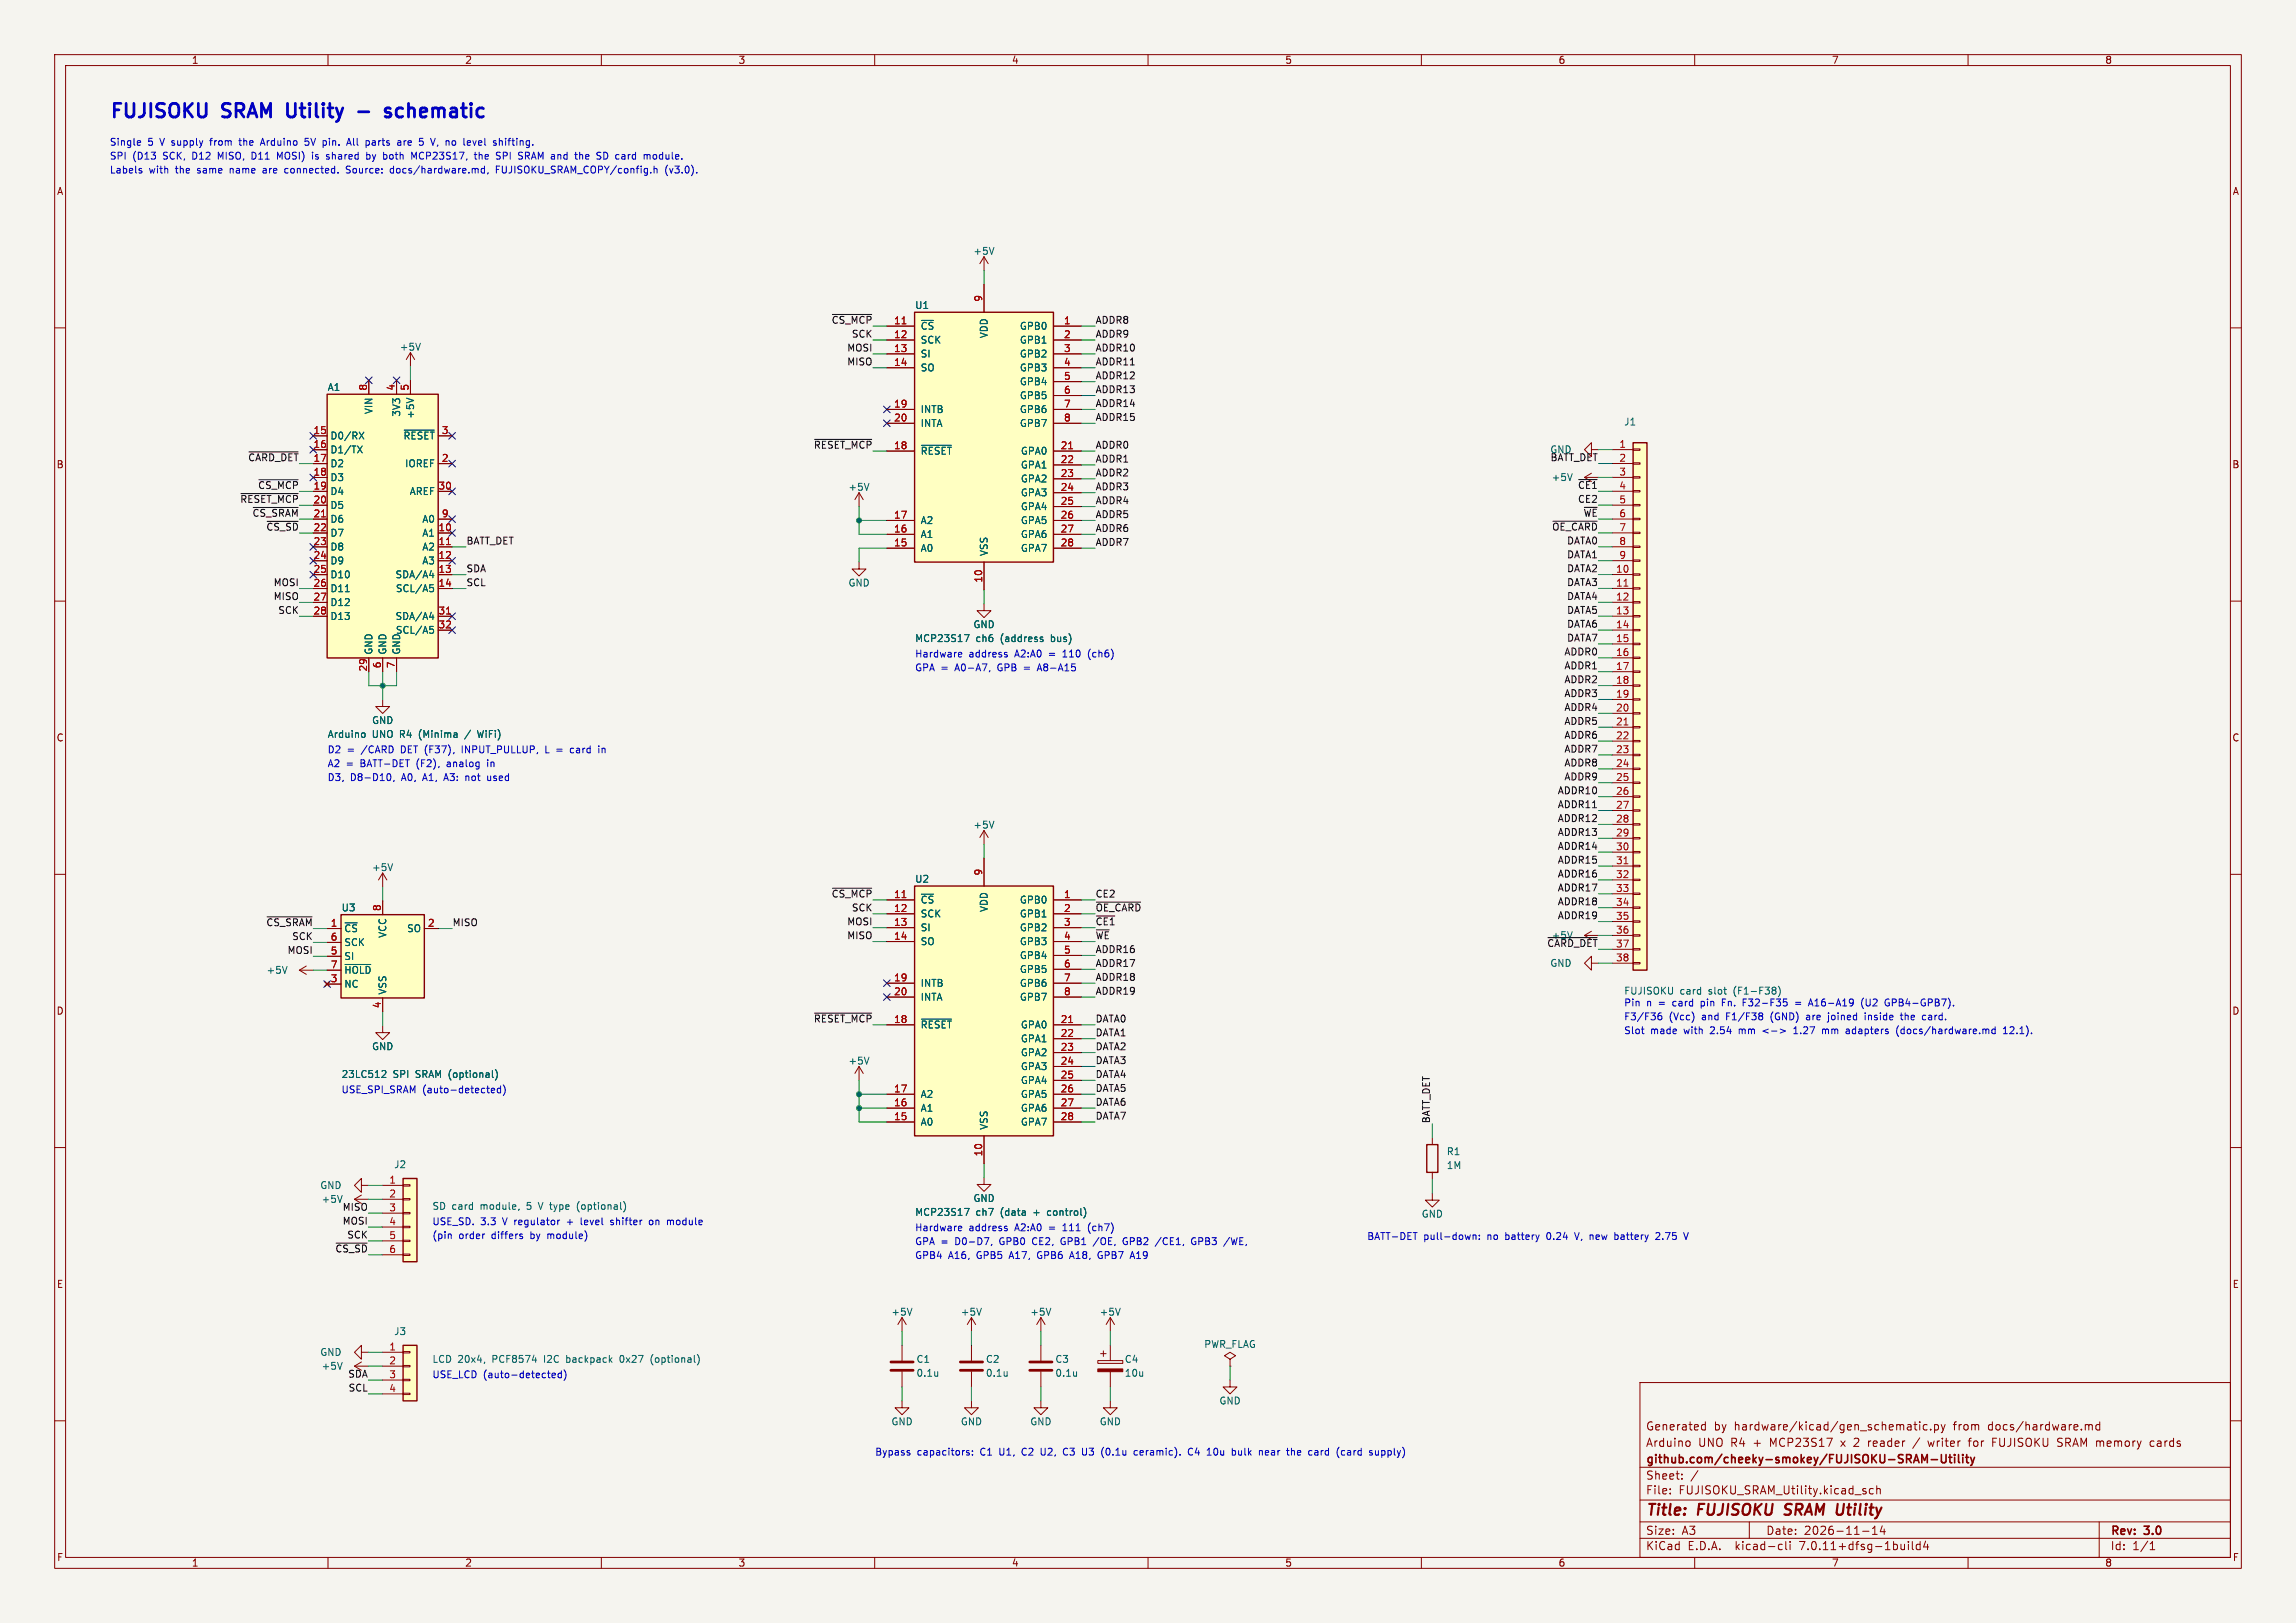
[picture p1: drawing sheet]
<svg xmlns="http://www.w3.org/2000/svg" width="420mm" height="297mm" viewBox="0 0 420 297" stroke-linecap="round" stroke-linejoin="round" font-family="sans-serif">
<defs><g id="words">
<g font-size="3.5" fill="#0000c2">
<text x="20" y="21.8">FUJISOKU</text>
<text x="40.9" y="21.8">SRAM</text>
<text x="53.7" y="21.8">Utility</text>
<text x="73.6" y="21.8">schematic</text>
</g>
<g font-size="2.8" fill="#840000">
<text x="301" y="277.9">Title:</text>
<text x="310.6" y="277.9">FUJISOKU</text>
<text x="327.4" y="277.9">SRAM Utility</text>
</g>
<g font-size="2.1" fill="#840000">
<text x="301" y="262">Generated</text>
<text x="313.5" y="262">by</text>
<text x="317.3" y="262">hardware/kicad/gen_schematic.py</text>
<text x="357.5" y="262">from</text>
<text x="364" y="262">docs/hardware.md</text>
<text x="301" y="268.2">github.com/cheeky-smokey/FUJISOKU-SRAM-Utility</text>
<text x="301" y="265">Arduino</text>
<text x="310.6" y="265">UNO R4</text>
<text x="320.9" y="265">+</text>
<text x="324" y="265">MCP23S17</text>
<text x="337.2" y="265">x</text>
<text x="339.7" y="265">2</text>
<text x="342.4" y="265">reader</text>
<text x="353.8" y="265">writer</text>
<text x="361.3" y="265">for</text>
<text x="365.8" y="265">FUJISOKU</text>
<text x="377.9" y="265">SRAM memory</text>
<text x="395.1" y="265">cards</text>
<text x="301" y="273.7">File:</text>
<text x="301" y="271">Sheet:</text>
<text x="307.1" y="273.7">FUJISOKU_SRAM_Utility.kicad_sch</text>
<text x="301" y="281.1">Size:</text>
<text x="307.6" y="281.1">A3</text>
<text x="323" y="281.1">Date:</text>
<text x="330" y="281.1">2026-11-14</text>
<text x="386" y="281.3">Rev:</text>
<text x="392.4" y="281.3">3.0</text>
<text x="301" y="283.9">KiCad</text>
<text x="308.7" y="283.9">E.D.A.</text>
<text x="317.6" y="283.9">kicad-cli</text>
<text x="329.5" y="283.9">7.0.11+dfsg-1build4</text>
<text x="386" y="283.9">Id:</text>
<text x="390.1" y="283.9">1/1</text>
</g>
<g font-size="1.8" fill="#840000">
<text x="35" y="11.9">1</text>
<text x="85" y="11.9">2</text>
<text x="135" y="11.9">3</text>
<text x="185" y="11.9">4</text>
<text x="235" y="11.9">5</text>
<text x="285" y="11.9">6</text>
<text x="335" y="11.9">7</text>
<text x="385" y="11.9">8</text>
<text x="10.3" y="35.9">A</text>
<text x="408.3" y="35.9">A</text>
<text x="10.3" y="85.9">B</text>
<text x="408.2" y="85.9">B</text>
<text x="10.3" y="135.9">C</text>
<text x="408.2" y="135.9">C</text>
<text x="10.3" y="185.9">D</text>
<text x="408.2" y="185.9">D</text>
<text x="10.3" y="235.9">E</text>
<text x="408.3" y="235.9">E</text>
<text x="10.3" y="285.9">F</text>
<text x="35" y="286.9">1</text>
<text x="85" y="286.9">2</text>
<text x="135" y="286.9">3</text>
<text x="185" y="286.9">4</text>
<text x="235" y="286.9">5</text>
<text x="285" y="286.9">6</text>
<text x="335" y="286.9">7</text>
<text x="385" y="286.9">8</text>
<text x="408.3" y="285.9">F</text>
</g>
<g font-size="1.8" fill="#0000c2">
<text x="20" y="29.3">SPI</text>
<text x="20" y="26.7">Single</text>
<text x="24.3" y="29.3">(D13</text>
<text x="27" y="26.7">5</text>
<text x="29.4" y="26.7">V supply</text>
<text x="30" y="29.3">SCK,</text>
<text x="35.5" y="29.3">D12</text>
<text x="39" y="26.7">from</text>
<text x="40.3" y="29.3">MISO,</text>
<text x="44.5" y="26.7">the</text>
<text x="46.7" y="29.3">D11</text>
<text x="48.6" y="26.7">Arduino</text>
<text x="51.6" y="29.3">MOSI)</text>
<text x="56.9" y="26.7">5V</text>
<text x="58.2" y="29.3">is</text>
<text x="60.3" y="26.7">pin.</text>
<text x="61" y="29.3">shared</text>
<text x="65" y="26.7">All</text>
<text x="68.5" y="29.3">by</text>
<text x="68.6" y="26.7">parts</text>
<text x="71.8" y="29.3">both</text>
<text x="74.6" y="26.7">are</text>
<text x="77.1" y="29.3">MCP23S17,</text>
<text x="78.8" y="26.7">5</text>
<text x="81.2" y="26.7">V, no</text>
<text x="87.5" y="26.7">level</text>
<text x="89" y="29.3">the</text>
<text x="93.1" y="29.3">SPI</text>
<text x="93.2" y="26.7">shifting.</text>
<text x="97.4" y="29.3">SRAM and</text>
<text x="108.2" y="29.3">the</text>
<text x="112.3" y="29.3">SD card</text>
<text x="121.3" y="29.3">module.</text>
<text x="20" y="31.8">Labels</text>
<text x="27.3" y="31.8">with</text>
<text x="32.3" y="31.8">the</text>
<text x="36.4" y="31.8">same</text>
<text x="42.5" y="31.8">name</text>
<text x="48.8" y="31.8">are</text>
<text x="53" y="31.8">connected.</text>
<text x="64.4" y="31.8">Source:</text>
<text x="72.7" y="31.8">docs/hardware.md,</text>
<text x="92.2" y="31.8">FUJISOKU_SRAM_COPY/config.h</text>
<text x="123.4" y="31.8">(v3.0).</text>
<text x="167.3" y="122.9">GPA =</text>
<text x="167.3" y="120.4">Hardware</text>
<text x="174.8" y="122.9">A0-A7,</text>
<text x="177.2" y="120.4">address</text>
<text x="182.8" y="122.9">GPB</text>
<text x="185.8" y="120.4">A2:A0</text>
<text x="187.8" y="122.9">=</text>
<text x="190.5" y="122.9">A8-A15</text>
<text x="192.2" y="120.4">=</text>
<text x="194.9" y="120.4">110</text>
<text x="199.7" y="120.4">(ch6)</text>
<text x="59.8" y="137.9">D2</text>
<text x="63.5" y="137.9">=</text>
<text x="66.2" y="137.9">/CARD</text>
<text x="73.6" y="137.9">DET (F37),</text>
<text x="85.2" y="137.9">INPUT_PULLUP,</text>
<text x="100.7" y="137.9">L =</text>
<text x="105.6" y="137.9">card</text>
<text x="59.8" y="143">D3,</text>
<text x="59.8" y="140.5">A2</text>
<text x="63.3" y="140.5">=</text>
<text x="64.1" y="143">D8-D10,</text>
<text x="66.1" y="140.5">BATT-DET</text>
<text x="73.6" y="143">A0,</text>
<text x="76.5" y="140.5">(F2),</text>
<text x="77.7" y="143">A1,</text>
<text x="81.8" y="143">A3:</text>
<text x="82.2" y="140.5">analog</text>
<text x="85.8" y="143">not</text>
<text x="89.8" y="140.5">in</text>
<text x="90" y="143">used</text>
<text x="297" y="184.3">Pin</text>
<text x="301.2" y="184.3">n</text>
<text x="303.5" y="184.3">=</text>
<text x="306.3" y="184.3">card</text>
<text x="311.6" y="184.3">pin</text>
<text x="312.7" y="182.2">slot</text>
<text x="315.7" y="184.3">Fn.</text>
<text x="317.4" y="182.2">(F1-F38)</text>
<text x="319.7" y="184.3">F32-F35</text>
<text x="332.2" y="184.3">A16-A19</text>
<text x="341.9" y="184.3">(U2</text>
<text x="346.5" y="184.3">GPB4-GPB7).</text>
<text x="297" y="186.8">F3/F36</text>
<text x="297" y="189.3">Slot</text>
<text x="301.9" y="189.3">made</text>
<text x="305.3" y="186.8">(Vcc)</text>
<text x="308.2" y="189.3">with</text>
<text x="311.4" y="186.8">and</text>
<text x="313.2" y="189.3">2.54</text>
<text x="316.1" y="186.8">F1/F38</text>
<text x="318.6" y="189.3">mm</text>
<text x="324.4" y="186.8">(GND)</text>
<text x="329" y="189.3">1.27</text>
<text x="331.1" y="186.8">are</text>
<text x="334.4" y="189.3">mm</text>
<text x="335.3" y="186.8">joined</text>
<text x="339" y="189.3">adapters</text>
<text x="342.2" y="186.8">inside</text>
<text x="348.4" y="189.3">(docs/hardware.md</text>
<text x="349" y="186.8">the</text>
<text x="353.1" y="186.8">card.</text>
<text x="368.2" y="189.3">12.1).</text>
<text x="62.4" y="200.1">USE_SPI_SRAM</text>
<text x="77.3" y="200.1">(auto-detected)</text>
<text x="79" y="224.3">USE_SD.</text>
<text x="79" y="226.8">(pin</text>
<text x="83.9" y="226.8">order</text>
<text x="87.9" y="224.3">3.3</text>
<text x="90.1" y="226.8">differs</text>
<text x="92.1" y="224.3">V regulator</text>
<text x="97.3" y="226.8">by</text>
<text x="100.6" y="226.8">module)</text>
<text x="104.2" y="224.3">+</text>
<text x="106.9" y="224.3">level</text>
<text x="112.6" y="224.3">shifter</text>
<text x="119.9" y="224.3">on</text>
<text x="123.3" y="224.3">module</text>
<text x="167.3" y="225.4">Hardware</text>
<text x="167.3" y="227.9">GPA =</text>
<text x="174.8" y="227.9">D0-D7,</text>
<text x="177.2" y="225.4">address</text>
<text x="183.1" y="227.9">GPB0</text>
<text x="185.8" y="225.4">A2:A0</text>
<text x="189.3" y="227.9">CE2,</text>
<text x="192.2" y="225.4">=</text>
<text x="194.7" y="227.9">GPB1</text>
<text x="194.9" y="225.4">111</text>
<text x="199.7" y="225.4">(ch7)</text>
<text x="200.9" y="227.9">/OE,</text>
<text x="206.5" y="227.9">GPB2</text>
<text x="212.7" y="227.9">/CE1,</text>
<text x="219.4" y="227.9">GPB3</text>
<text x="225.6" y="227.9">/WE,</text>
<text x="250" y="227">BATT-DET</text>
<text x="260.4" y="227">pull-down:</text>
<text x="272.2" y="227">no</text>
<text x="275.6" y="227">battery</text>
<text x="283.4" y="227">0.24</text>
<text x="288.8" y="227">V, new</text>
<text x="296.4" y="227">battery</text>
<text x="304.2" y="227">2.75</text>
<text x="167.3" y="230.5">GPB4</text>
<text x="173.5" y="230.5">A16,</text>
<text x="178.8" y="230.5">GPB5</text>
<text x="185" y="230.5">A17,</text>
<text x="190.2" y="230.5">GPB6</text>
<text x="196.4" y="230.5">A18,</text>
<text x="201.7" y="230.5">GPB7</text>
<text x="207.9" y="230.5">A19</text>
<text x="79" y="252.3">USE_LCD (auto-detected)</text>
<text x="160" y="266.5">Bypass</text>
<text x="167.8" y="266.5">capacitors:</text>
<text x="179.5" y="266.5">C1</text>
<text x="183.1" y="266.5">U1,</text>
<text x="187.4" y="266.5">C2</text>
<text x="191.1" y="266.5">U2,</text>
<text x="195.4" y="266.5">C3</text>
<text x="199" y="266.5">U3</text>
<text x="202.7" y="266.5">(0.1u</text>
<text x="208.9" y="266.5">ceramic).</text>
<text x="219.1" y="266.5">C4</text>
<text x="222.7" y="266.5">10u</text>
<text x="227.4" y="266.5">bulk</text>
<text x="232.6" y="266.5">near</text>
<text x="238" y="266.5">the</text>
<text x="242.1" y="266.5">card</text>
<text x="247.4" y="266.5">(card</text>
<text x="253.6" y="266.5">supply)</text>
</g>
<g font-size="1.8" fill="#006464">
<text x="178" y="46.8">+5V</text>
<text x="167.3" y="56.7">U1</text>
<text x="73" y="64.4">+5V</text>
<text x="168.3" y="60.5">~{CS}</text>
<text x="168.3" y="63.1">SCK</text>
<text x="168.3" y="65.6">SI</text>
<text x="180.9" y="62" transform="rotate(-90 180.9 62)">VDD</text>
<text x="186.5" y="60.5">GPB0</text>
<text x="186.5" y="63.1">GPB1</text>
<text x="186.5" y="65.6">GPB2</text>
<text x="59.8" y="71.7">A1</text>
<text x="168.3" y="68.2">SO</text>
<text x="186.5" y="68.2">GPB3</text>
<text x="186.5" y="70.7">GPB4</text>
<text x="68.3" y="75.9" transform="rotate(-90 68.3 75.9)">VIN</text>
<text x="73.4" y="76.4" transform="rotate(-90 73.4 76.4)">3V3</text>
<text x="75.9" y="76.7" transform="rotate(-90 75.9 76.7)">+5V</text>
<text x="168.3" y="75.8">INTB</text>
<text x="186.5" y="73.2">GPB5</text>
<text x="186.5" y="75.8">GPB6</text>
<text x="60.3" y="80.6">D0/RX</text>
<text x="60.3" y="83.2">D1/TX</text>
<text x="73.7" y="80.6">~{RESET}</text>
<text x="168.3" y="83.4">~{RESET}</text>
<text x="168.3" y="78.3">INTA</text>
<text x="186.5" y="78.3">GPB7</text>
<text x="186.6" y="83.4">GPA0</text>
<text x="297" y="78.1">J1</text>
<text x="60.3" y="85.7">D2</text>
<text x="60.3" y="88.2">D3</text>
<text x="74" y="85.7">IOREF</text>
<text x="186.6" y="85.9">GPA1</text>
<text x="186.6" y="88.5">GPA2</text>
<text x="283.7" y="88.2">+5V</text>
<text x="60.3" y="90.8">D4</text>
<text x="60.3" y="93.3">D5</text>
<text x="60.3" y="95.9">D6</text>
<text x="74.9" y="90.8">AREF</text>
<text x="77.2" y="95.9">A0</text>
<text x="155.1" y="90">+5V</text>
<text x="186.6" y="91">GPA3</text>
<text x="186.6" y="93.6">GPA4</text>
<text x="60.3" y="98.4">D7</text>
<text x="60.3" y="100.9">D8</text>
<text x="77.2" y="98.4">A1</text>
<text x="77.2" y="100.9">A2</text>
<text x="168.3" y="101.2">A0</text>
<text x="168.3" y="98.6">A1</text>
<text x="168.3" y="96.1">A2</text>
<text x="180.9" y="101.8" transform="rotate(-90 180.9 101.8)">VSS</text>
<text x="186.6" y="96.1">GPA5</text>
<text x="186.6" y="98.6">GPA6</text>
<text x="186.6" y="101.2">GPA7</text>
<text x="60.3" y="103.5">D9</text>
<text x="60.3" y="106">D10</text>
<text x="72.3" y="106">SDA/A4</text>
<text x="77.2" y="103.5">A3</text>
<text x="155.1" y="107.5">GND</text>
<text x="60.3" y="108.6">D11</text>
<text x="60.3" y="111.1">D12</text>
<text x="60.3" y="113.6">D13</text>
<text x="72.3" y="113.6">SDA/A4</text>
<text x="72.3" y="108.6">SCL/A5</text>
<text x="68.3" y="119.9" transform="rotate(-90 68.3 119.9)">GND</text>
<text x="70.9" y="119.9" transform="rotate(-90 70.9 119.9)">GND</text>
<text x="72.3" y="116.2">SCL/A5</text>
<text x="73.4" y="119.9" transform="rotate(-90 73.4 119.9)">GND</text>
<text x="167.3" y="117.7">MCP23S17</text>
<text x="178" y="115.2">GND</text>
<text x="178.5" y="117.7">ch6</text>
<text x="183.1" y="117.7">(address</text>
<text x="192.5" y="117.7">bus)</text>
<text x="59.8" y="135.2">Arduino</text>
<text x="68" y="132.7">GND</text>
<text x="68.1" y="135.2">UNO R4</text>
<text x="76.9" y="135.2">(Minima</text>
<text x="85.6" y="135.2">/</text>
<text x="88.1" y="135.2">WiFi)</text>
<text x="178" y="151.8">+5V</text>
<text x="68" y="159.6">+5V</text>
<text x="167.3" y="161.7">U2</text>
<text x="62.4" y="167">U3</text>
<text x="168.3" y="165.5">~{CS}</text>
<text x="180.9" y="167" transform="rotate(-90 180.9 167)">VDD</text>
<text x="186.5" y="165.5">GPB0</text>
<text x="62.9" y="170.8">~{CS}</text>
<text x="62.9" y="173.3">SCK</text>
<text x="70.9" y="171.7" transform="rotate(-90 70.9 171.7)">VCC</text>
<text x="74.4" y="170.8">SO</text>
<text x="168.3" y="168.1">SCK</text>
<text x="168.3" y="170.6">SI</text>
<text x="168.3" y="173.2">SO</text>
<text x="186.5" y="168.1">GPB1</text>
<text x="186.5" y="170.6">GPB2</text>
<text x="186.5" y="173.2">GPB3</text>
<text x="48.7" y="178.4">+5V</text>
<text x="62.9" y="175.9">SI</text>
<text x="62.9" y="178.4">~{HOLD}</text>
<text x="186.5" y="175.7">GPB4</text>
<text x="186.5" y="178.2">GPB5</text>
<text x="283.5" y="177.1">GND</text>
<text x="62.9" y="180.9">NC</text>
<text x="70.9" y="182.1" transform="rotate(-90 70.9 182.1)">VSS</text>
<text x="168.3" y="180.8">INTB</text>
<text x="168.3" y="183.3">INTA</text>
<text x="186.5" y="180.8">GPB6</text>
<text x="186.5" y="183.3">GPB7</text>
<text x="297" y="182.2">FUJISOKU</text>
<text x="307.3" y="182.2">card</text>
<text x="168.3" y="188.4">~{RESET}</text>
<text x="186.6" y="188.4">GPA0</text>
<text x="186.6" y="190.9">GPA1</text>
<text x="62.4" y="197.5">23LC512</text>
<text x="68" y="192.4">GND</text>
<text x="71.9" y="197.5">SPI</text>
<text x="76.2" y="197.5">SRAM (optional)</text>
<text x="155.1" y="195">+5V</text>
<text x="186.6" y="193.5">GPA2</text>
<text x="186.6" y="196">GPA3</text>
<text x="168.3" y="203.6">A1</text>
<text x="168.3" y="201.1">A2</text>
<text x="186.6" y="198.6">GPA4</text>
<text x="186.6" y="201.1">GPA5</text>
<text x="186.6" y="203.6">GPA6</text>
<text x="168.3" y="206.2">A0</text>
<text x="180.9" y="206.8" transform="rotate(-90 180.9 206.8)">VSS</text>
<text x="186.6" y="206.2">GPA7</text>
<text x="72" y="214">J2</text>
<text x="264.5" y="211.6">R1</text>
<text x="264.5" y="214.1">1M</text>
<text x="58.5" y="217.8">GND</text>
<text x="58.7" y="220.3">+5V</text>
<text x="79" y="221.6">SD card</text>
<text x="88" y="221.6">module,</text>
<text x="96.7" y="221.6">5</text>
<text x="99.1" y="221.6">V type</text>
<text x="106.4" y="221.6">(optional)</text>
<text x="178" y="220.2">GND</text>
<text x="167.3" y="222.7">MCP23S17</text>
<text x="178.5" y="222.7">ch7</text>
<text x="183.1" y="222.7">(data</text>
<text x="189.3" y="222.7">+</text>
<text x="192.1" y="222.7">control)</text>
<text x="260" y="223">GND</text>
<text x="72" y="244.5">J3</text>
<text x="163" y="241">+5V</text>
<text x="175.7" y="241">+5V</text>
<text x="188.4" y="241">+5V</text>
<text x="201.1" y="241">+5V</text>
<text x="58.5" y="248.3">GND</text>
<text x="58.7" y="250.9">+5V</text>
<text x="79" y="249.6">LCD 20x4,</text>
<text x="90.2" y="249.6">PCF8574</text>
<text x="99.8" y="249.6">I2C</text>
<text x="104.1" y="249.6">backpack</text>
<text x="114.1" y="249.6">0x27</text>
<text x="119.9" y="249.6">(optional)</text>
<text x="167.5" y="249.6">C1</text>
<text x="180.2" y="249.6">C2</text>
<text x="192.9" y="249.6">C3</text>
<text x="205.6" y="249.6">C4</text>
<text x="220.2" y="246.9">PWR_FLAG</text>
<text x="167.5" y="252.1">0.1u</text>
<text x="180.2" y="252.1">0.1u</text>
<text x="192.9" y="252.1">0.1u</text>
<text x="205.6" y="252.1">10u</text>
<text x="223" y="257.2">GND</text>
<text x="163" y="261">GND</text>
<text x="175.7" y="261">GND</text>
<text x="188.4" y="261">GND</text>
<text x="201.1" y="261">GND</text>
</g>
<g font-size="1.8" fill="#0f0f0f">
<text x="152" y="59.3">~{CS_MCP}</text>
<text x="200.3" y="59.3">ADDR8</text>
<text x="154.9" y="64.4">MOSI</text>
<text x="155.7" y="61.9">SCK</text>
<text x="200.3" y="61.9">ADDR9</text>
<text x="200.3" y="64.4">ADDR10</text>
<text x="154.9" y="67">MISO</text>
<text x="200.3" y="69.5">ADDR12</text>
<text x="200.3" y="67">ADDR11</text>
<text x="200.3" y="72">ADDR13</text>
<text x="200.3" y="74.6">ADDR14</text>
<text x="200.3" y="77.1">ADDR15</text>
<text x="200.3" y="82.2">ADDR0</text>
<text x="283.5" y="83.1">GND</text>
<text x="200.3" y="89.8">ADDR3</text>
<text x="200.3" y="87.3">ADDR2</text>
<text x="200.3" y="84.7">ADDR1</text>
<text x="283.5" y="84.5">BATT_DET</text>
<text x="288.5" y="89.6">~{CE1}</text>
<text x="200.3" y="94.9">ADDR5</text>
<text x="200.3" y="92.4">ADDR4</text>
<text x="288.5" y="92.1">CE2</text>
<text x="85.2" y="99.7">BATT_DET</text>
<text x="200.3" y="100">ADDR7</text>
<text x="200.3" y="97.4">ADDR6</text>
<text x="286.6" y="99.7">DATA0</text>
<text x="50" y="107.4">MOSI</text>
<text x="85.2" y="107.4">SCL</text>
<text x="85.2" y="104.8">SDA</text>
<text x="286.6" y="102.3">DATA1</text>
<text x="286.6" y="104.8">DATA2</text>
<text x="286.6" y="107.3">DATA3</text>
<text x="50" y="109.9">MISO</text>
<text x="50.8" y="112.4">SCK</text>
<text x="286.6" y="109.9">DATA4</text>
<text x="286.6" y="112.4">DATA5</text>
<text x="286.6" y="117.5">DATA7</text>
<text x="286.6" y="115">DATA6</text>
<text x="286.1" y="120">ADDR0</text>
<text x="286.1" y="122.6">ADDR1</text>
<text x="286.1" y="125.1">ADDR2</text>
<text x="286.1" y="127.7">ADDR3</text>
<text x="286.1" y="130.2">ADDR4</text>
<text x="286.1" y="132.7">ADDR5</text>
<text x="286.1" y="135.3">ADDR6</text>
<text x="286.1" y="137.8">ADDR7</text>
<text x="286.1" y="140.4">ADDR8</text>
<text x="286.1" y="142.9">ADDR9</text>
<text x="284.9" y="145.4">ADDR10</text>
<text x="284.9" y="148">ADDR11</text>
<text x="284.9" y="150.5">ADDR12</text>
<text x="284.9" y="153.1">ADDR13</text>
<text x="284.9" y="155.6">ADDR14</text>
<text x="284.9" y="158.1">ADDR15</text>
<text x="284.9" y="160.7">ADDR16</text>
<text x="152" y="164.3">~{CS_MCP}</text>
<text x="155.7" y="166.9">SCK</text>
<text x="200.3" y="166.9">~{OE_CARD}</text>
<text x="200.3" y="164.3">CE2</text>
<text x="284.9" y="163.2">ADDR17</text>
<text x="284.9" y="165.8">ADDR18</text>
<text x="53.3" y="172.1">SCK</text>
<text x="82.7" y="169.6">MISO</text>
<text x="154.9" y="172">MISO</text>
<text x="154.9" y="169.4">MOSI</text>
<text x="200.3" y="169.4">~{CE1}</text>
<text x="200.3" y="172">~{WE}</text>
<text x="283.7" y="172">+5V</text>
<text x="284.9" y="168.3">ADDR19</text>
<text x="52.5" y="174.7">MOSI</text>
<text x="200.3" y="174.5">ADDR16</text>
<text x="200.3" y="177">ADDR17</text>
<text x="200.3" y="179.6">ADDR18</text>
<text x="200.3" y="182.1">ADDR19</text>
<text x="200.3" y="187.2">DATA0</text>
<text x="200.3" y="189.7">DATA1</text>
<text x="200.3" y="192.3">DATA2</text>
<text x="200.3" y="194.8">DATA3</text>
<text x="200.3" y="197.4">DATA4</text>
<text x="200.3" y="199.9">DATA5</text>
<text x="200.3" y="202.4">DATA6</text>
<text x="200.3" y="205">DATA7</text>
<text x="261.7" y="205.7" transform="rotate(-90 261.7 205.7)">BATT_DET</text>
<text x="62.6" y="221.7">MISO</text>
<text x="62.6" y="224.2">MOSI</text>
<text x="63.4" y="226.7">SCK</text>
<text x="61.3" y="229.3">~{CS_SD}</text>
<text x="63.6" y="252.2">SDA</text>
<text x="63.7" y="254.7">SCL</text>
</g>
<g font-size="1.8" fill="#a90000">
<text x="163.4" y="59.4">11</text>
<text x="179.7" y="55.3" transform="rotate(-90 179.7 55.3)">9</text>
<text x="194.5" y="59.4">1</text>
<text x="163.4" y="62">12</text>
<text x="163.4" y="64.5">13</text>
<text x="194.5" y="62">2</text>
<text x="194.5" y="64.5">3</text>
<text x="67.2" y="71.6" transform="rotate(-90 67.2 71.6)">8</text>
<text x="72.3" y="71.6" transform="rotate(-90 72.3 71.6)">4</text>
<text x="74.8" y="71.6" transform="rotate(-90 74.8 71.6)">5</text>
<text x="163.4" y="67">14</text>
<text x="194.5" y="67">4</text>
<text x="194.5" y="69.6">5</text>
<text x="163.4" y="74.7">19</text>
<text x="163.4" y="77.2">20</text>
<text x="194.5" y="72.1">6</text>
<text x="194.5" y="74.7">7</text>
<text x="194.5" y="77.2">8</text>
<text x="57.3" y="79.5">15</text>
<text x="57.3" y="82">16</text>
<text x="80.7" y="79.5">3</text>
<text x="163.4" y="82.3">18</text>
<text x="193.9" y="82.3">21</text>
<text x="296.1" y="82">1</text>
<text x="57.3" y="87.1">18</text>
<text x="57.3" y="84.6">17</text>
<text x="57.3" y="89.7">19</text>
<text x="80.1" y="89.7">30</text>
<text x="80.7" y="84.6">2</text>
<text x="193.9" y="84.8">22</text>
<text x="193.9" y="87.4">23</text>
<text x="193.9" y="89.9">24</text>
<text x="296.1" y="84.6">2</text>
<text x="296.1" y="87.1">3</text>
<text x="296.1" y="89.6">4</text>
<text x="57.3" y="92.2">20</text>
<text x="57.3" y="94.7">21</text>
<text x="80.7" y="94.7">9</text>
<text x="163.4" y="95">17</text>
<text x="193.9" y="92.4">25</text>
<text x="193.9" y="95">26</text>
<text x="296.1" y="92.2">5</text>
<text x="296.1" y="94.7">6</text>
<text x="57.3" y="99.8">23</text>
<text x="57.3" y="97.3">22</text>
<text x="80.1" y="97.3">10</text>
<text x="80.1" y="99.8">11</text>
<text x="163.4" y="100.1">15</text>
<text x="163.4" y="97.5">16</text>
<text x="193.9" y="97.5">27</text>
<text x="193.9" y="100.1">28</text>
<text x="296.1" y="97.3">7</text>
<text x="296.1" y="99.8">8</text>
<text x="57.3" y="102.4">24</text>
<text x="57.3" y="104.9">25</text>
<text x="57.3" y="107.4">26</text>
<text x="80.1" y="102.4">12</text>
<text x="80.1" y="104.9">13</text>
<text x="80.1" y="107.4">14</text>
<text x="179.7" y="106.7" transform="rotate(-90 179.7 106.7)">10</text>
<text x="295.5" y="104.9">10</text>
<text x="295.5" y="107.4">11</text>
<text x="296.1" y="102.3">9</text>
<text x="57.3" y="110">27</text>
<text x="57.3" y="112.5">28</text>
<text x="80.1" y="112.5">31</text>
<text x="295.5" y="110">12</text>
<text x="295.5" y="112.5">13</text>
<text x="80.1" y="115.1">32</text>
<text x="295.5" y="115">14</text>
<text x="295.5" y="117.6">15</text>
<text x="67.2" y="123" transform="rotate(-90 67.2 123)">29</text>
<text x="69.7" y="122.4" transform="rotate(-90 69.7 122.4)">6</text>
<text x="72.3" y="122.4" transform="rotate(-90 72.3 122.4)">7</text>
<text x="295.5" y="120.1">16</text>
<text x="295.5" y="122.7">17</text>
<text x="295.5" y="125.2">18</text>
<text x="295.5" y="127.7">19</text>
<text x="295.5" y="130.3">20</text>
<text x="295.5" y="132.8">21</text>
<text x="295.5" y="135.4">22</text>
<text x="295.5" y="137.9">23</text>
<text x="295.5" y="140.4">24</text>
<text x="295.5" y="143">25</text>
<text x="295.5" y="145.5">26</text>
<text x="295.5" y="148.1">27</text>
<text x="295.5" y="150.6">28</text>
<text x="295.5" y="153.1">29</text>
<text x="295.5" y="155.7">30</text>
<text x="179.7" y="160.3" transform="rotate(-90 179.7 160.3)">9</text>
<text x="295.5" y="158.2">31</text>
<text x="295.5" y="160.8">32</text>
<text x="69.7" y="166.8" transform="rotate(-90 69.7 166.8)">8</text>
<text x="163.4" y="164.4">11</text>
<text x="163.4" y="167">12</text>
<text x="194.5" y="164.4">1</text>
<text x="194.5" y="167">2</text>
<text x="295.5" y="163.3">33</text>
<text x="295.5" y="165.8">34</text>
<text x="60.4" y="172.2">6</text>
<text x="60.4" y="169.7">1</text>
<text x="78.2" y="169.7">2</text>
<text x="163.4" y="169.5">13</text>
<text x="163.4" y="172">14</text>
<text x="194.5" y="169.5">3</text>
<text x="194.5" y="172">4</text>
<text x="295.5" y="168.4">35</text>
<text x="295.5" y="170.9">36</text>
<text x="60.4" y="179.8">3</text>
<text x="60.4" y="174.7">5</text>
<text x="60.4" y="177.3">7</text>
<text x="163.4" y="179.7">19</text>
<text x="194.5" y="174.6">5</text>
<text x="194.5" y="177.1">6</text>
<text x="194.5" y="179.7">7</text>
<text x="295.5" y="176">38</text>
<text x="69.7" y="184.6" transform="rotate(-90 69.7 184.6)">4</text>
<text x="163.4" y="182.2">20</text>
<text x="194.5" y="182.2">8</text>
<text x="163.4" y="187.3">18</text>
<text x="193.9" y="187.3">21</text>
<text x="193.9" y="189.8">22</text>
<text x="193.9" y="192.4">23</text>
<text x="193.9" y="194.9">24</text>
<text x="193.9" y="197.4">25</text>
<text x="163.4" y="202.5">16</text>
<text x="163.4" y="200">17</text>
<text x="193.9" y="200">26</text>
<text x="193.9" y="202.5">27</text>
<text x="163.4" y="205.1">15</text>
<text x="193.9" y="205.1">28</text>
<text x="179.7" y="211.7" transform="rotate(-90 179.7 211.7)">10</text>
<text x="71.1" y="216.7">1</text>
<text x="71.1" y="219.2">2</text>
<text x="71.1" y="221.7">3</text>
<text x="71.1" y="224.3">4</text>
<text x="71.1" y="226.8">5</text>
<text x="71.1" y="229.4">6</text>
<text x="71.1" y="247.2">1</text>
<text x="71.1" y="249.7">2</text>
<text x="71.1" y="252.3">3</text>
<text x="71.1" y="254.8">4</text>
</g>
<g font-size="1.8" fill="#009600">
<text x="148.8" y="82.2">~{RESET_MCP}</text>
<text x="45.3" y="84.5">~{CARD_DET}17</text>
<text x="47.1" y="89.6">~{CS_MCP} 19</text>
<text x="43.9" y="92.1">~{RESET_MCP} 20</text>
<text x="46.1" y="94.7">~{CS_SRAM} 21</text>
<text x="289.6" y="94.6">~{WE}</text>
<text x="48.6" y="97.2">~{CS_SD} 22</text>
<text x="283.8" y="97.2">~{OE_CARD}</text>
<text x="48.6" y="169.6">~{CS_SRAM} 1</text>
<text x="282.9" y="173.4">~{CARD_DET} 37</text>
<text x="148.8" y="187.2">~{RESET_MCP}</text>
</g>
</g></defs>
<path d="M0 0h420v297h-420z" fill="#f5f4ef" stroke="#f5f4ef" stroke-width=".18"/>
<g fill="none" stroke="#840000" stroke-width=".18">
<path d="M10 10h400v277h-400zM12 12h396v273h-396zM60 10v2M110 10v2M160 10v2M210 10v2M260 10v2M310 10v2M360 10v2M10 60h2M162.2 59.7h5.1M180 47v2.5"/>
<path d="M180 52.1v5M180 47l-.8 1.3M180 47l.8 1.3M192.7 59.7h5.1M408 60h2M57.3 79.8h2.5M67.5 69.6v2.5M72.5 69.6v2.5M75.1 64.5v2.6M75.1 69.6v2.5M75.1 64.5l-.8 1.3M75.1 64.5l.7 1.3"/>
<path d="M80.2 79.8h2.5M162.2 62.2h5.1M162.2 64.8h5.1M162.2 67.3h5.1M162.2 74.9h5.1M162.2 77.5h5.1M192.7 62.2h5.1M192.7 64.8h5.1M192.7 67.3h5.1M192.7 74.9h5.1M192.7 77.5h5.1M192.7 69.8h5.1"/>
<path d="M192.7 72.4h5.1M57.3 84.8h2.5M57.3 89.9h2.5M57.3 95h2.5M57.3 97.5h2.5M57.3 82.3h2.5M57.3 87.4h2.5M57.3 92.5h2.5M80.2 84.8h2.5M80.2 89.9h2.5M80.2 95h2.5M80.2 97.5h2.5"/>
<path d="M157.1 90.2l-.7 1.2M157.1 90.2v2.5M157.1 90.2l.8 1.2M162.2 97.8h5.1M162.2 95.2h5.1M162.2 82.5h5.1M192.7 97.8h5.1M192.7 95.2h5.1M192.7 82.5h5.1M192.7 85.1h5.1M192.7 87.6h5.1M192.7 90.2h5.1"/>
<path d="M192.7 92.7h5.1M289.8 87.4h2.6M289.8 87.4l1.3 .7M291.1 82.3v-1.3l-1.3 1.3 1.3 1.3v-1.3h1.3M291.1 86.6l-1.3 .8M294.9 82.3h3.8M294.9 84.8h3.8M294.9 87.4h3.8M294.9 89.9h3.8M294.9 92.4h3.8M294.9 95h3.8M294.9 97.5h3.8"/>
<path d="M298.7 99.9h1.3v.3h-1.3zM298.7 97.4h1.3v.2h-1.3zM298.7 94.9h1.3v.2h-1.3zM298.7 92.3h1.3v.3h-1.3zM298.7 89.8h1.3v.2h-1.3zM298.7 87.2h1.3v.3h-1.3zM298.7 84.7h1.3v.2h-1.3zM298.7 82.2h1.3v.2h-1.3zM10 110h2M57.3 107.7h2.5M57.3 112.8h2.5M57.3 100.1h2.5"/>
<path d="M57.3 102.6h2.5M57.3 105.2h2.5M57.3 110.2h2.5M80.2 107.7h2.5M80.2 112.8h2.5M80.2 100.1h2.5M80.2 102.6h2.5M80.2 105.2h2.5M80.2 115.3h2.5M157.1 102.9v1.2h1.3l-1.3 1.3-1.2-1.3h1.2M162.2 100.3h5.1M180 110.5v1.3h1.3l-1.3 1.2-1.3-1.2h1.3"/>
<path d="M180 102.9v5M192.7 100.3h5.1M294.9 105.1h3.8M294.9 107.7h3.8M294.9 110.2h3.8M294.9 112.8h3.8M294.9 115.3h3.8M294.9 117.8h3.8M294.9 100.1h3.8M294.9 102.6h3.8M298.7 117.7h1.3v.3h-1.3zM298.7 115.2h1.3v.2h-1.3z"/>
<path d="M298.7 112.6h1.3v.3h-1.3zM298.7 110.1h1.3v.2h-1.3zM298.7 107.6h1.3v.2h-1.3zM298.7 105h1.3v.3h-1.3zM298.7 102.5h1.3v.2h-1.3zM408 110h2M67.5 120.4v2.5M70 128v1.3h1.3l-1.3 1.3-1.3-1.3h1.3M70 120.4v2.5M72.5 120.4v2.5M294.9 120.4h3.8M294.9 122.9h3.8"/>
<path d="M294.9 125.5h3.8M294.9 128h3.8M294.9 130.5h3.8M294.9 133.1h3.8M294.9 135.6h3.8M294.9 138.2h3.8M298.7 138h1.3v.3h-1.3zM298.7 135.5h1.3v.2h-1.3zM298.7 133h1.3v.2h-1.3zM298.7 130.4h1.3v.3h-1.3zM298.7 127.9h1.3v.2h-1.3zM298.7 125.3h1.3v.3h-1.3z"/>
<path d="M298.7 122.8h1.3v.2h-1.3zM298.7 120.3h1.3v.2h-1.3zM10 160h2M70 159.8v2.5M70 159.8l-.8 1.2M70 159.8l.8 1.2M180 152v2.5M180 157.1v5M180 152l-.8 1.2M180 152l.8 1.2M294.9 140.7h3.8M294.9 143.2h3.8"/>
<path d="M294.9 145.8h3.8M294.9 148.3h3.8M294.9 150.9h3.8M294.9 153.4h3.8M294.9 155.9h3.8M294.9 158.5h3.8M298.7 158.4h1.3v.2h-1.3zM298.7 155.8h1.3v.3h-1.3zM298.7 153.3h1.3v.2h-1.3zM298.7 150.7h1.3v.3h-1.3zM298.7 148.2h1.3v.2h-1.3zM298.7 145.7h1.3v.2h-1.3z"/>
<path d="M298.7 143.1h1.3v.3h-1.3zM298.7 140.6h1.3v.2h-1.3zM408 160h2M54.8 177.5h2.5M54.8 177.5l1.2 .8M56 176.8l-1.2 .7M59.5 179.7l.7 .8M59.8 169.9h2.6M59.8 175h2.6M59.8 172.5h2.6M59.8 177.5h2.6M60.2 179.7l-.7 .8"/>
<path d="M70 164.8v2.6M77.6 169.9h2.6M162.2 164.7h5.1M162.2 167.2h5.1M162.2 169.8h5.1M162.2 172.3h5.1M162.2 179.9h5.1M192.7 164.7h5.1M192.7 167.2h5.1M192.7 169.8h5.1M192.7 172.3h5.1M192.7 179.9h5.1"/>
<path d="M192.7 174.8h5.1M192.7 177.4h5.1M289.8 171.2h2.6M289.8 171.2l1.3 .7M291.1 176.3v-1.3l-1.3 1.3 1.3 1.2v-1.2h1.3M291.1 170.4l-1.3 .8M294.9 161h3.8M294.9 163.6h3.8M294.9 166.1h3.8M294.9 168.6h3.8M294.9 171.2h3.8M294.9 173.7h3.8"/>
<path d="M294.9 176.3h3.8M298.7 176.1h1.3v.3h-1.3zM298.7 173.6h1.3v.2h-1.3zM298.7 171.1h1.3v.2h-1.3zM298.7 168.5h1.3v.3h-1.3zM298.7 166h1.3v.2h-1.3zM298.7 163.4h1.3v.3h-1.3zM298.7 160.9h1.3v.2h-1.3zM59.8 180.1h2.6M70 187.7v1.3h1.3l-1.3 1.2-1.3-1.2h1.3M70 182.6v2.6M157.1 195.2v2.5"/>
<path d="M157.1 195.2l-.7 1.2M157.1 195.2l.8 1.2M162.2 187.5h5.1M162.2 182.5h5.1M192.7 187.5h5.1M192.7 182.5h5.1M192.7 190.1h5.1M192.7 192.6h5.1M192.7 195.2h5.1M192.7 197.7h5.1M10 210h2M64.8 219.5h2.6"/>
<path d="M64.8 219.5l1.3 .7M66.1 216.9v-1.2l-1.3 1.2 1.3 1.3v-1.3h1.3M66.1 218.7l-1.3 .8M69.9 216.9h3.8M69.9 219.5h3.8M73.7 219.3h1.3v.3h-1.3zM73.7 216.8h1.3v.2h-1.3zM162.2 205.3h5.1M162.2 202.8h5.1M162.2 200.2h5.1M180 215.5v1.2h1.3l-1.3 1.3-1.3-1.3h1.3M180 207.9v5"/>
<path d="M192.7 205.3h5.1M192.7 202.8h5.1M192.7 200.2h5.1M262 218.4v1.2h1.3l-1.3 1.3-1.3-1.3h1.3M262 208.2v1.3M262 214.5v1.3M408 210h2M69.9 222h3.8M69.9 224.5h3.8M69.9 227.1h3.8M69.9 229.6h3.8M73.7 229.5h1.3v.2h-1.3z"/>
<path d="M73.7 227h1.3v.2h-1.3zM73.7 224.4h1.3v.3h-1.3zM73.7 221.9h1.3v.2h-1.3zM10 260h2M64.8 250l1.3 .8M64.8 250h2.6M66.1 247.5v-1.3l-1.3 1.3 1.3 1.2v-1.2h1.3M66.1 249.2l-1.3 .8M69.9 250h3.8M69.9 247.5h3.8M69.9 252.5h3.8M69.9 255.1h3.8"/>
<path d="M73.7 255h1.3v.2h-1.3zM73.7 252.4h1.3v.3h-1.3zM73.7 249.9h1.3v.2h-1.3zM73.7 247.3h1.3v.3h-1.3zM165 256.4v1.2h1.3l-1.3 1.3-1.3-1.3h1.3M165 241.1l-.8 1.3M165 241.1v2.6M165 246.2v2.8M165 251v2.8M165 241.1l.8 1.3M177.7 256.4v1.2h1.3l-1.3 1.3-1.3-1.3h1.3M177.7 241.1v2.6"/>
<path d="M177.7 246.2v2.8M177.7 251v2.8M177.7 241.1l-.8 1.3M177.7 241.1l.8 1.3M190.4 256.4v1.2h1.3l-1.3 1.3-1.3-1.3h1.3M190.4 241.1v2.6M190.4 246.2v2.8M190.4 251v2.8M190.4 241.1l-.8 1.3M190.4 241.1l.8 1.3M200.8 249h4.6v.5h-4.6zM201.3 247.7h1"/>
<path d="M201.8 247.2v1M203.1 256.4v1.2h1.3l-1.3 1.3-1.3-1.3h1.3M203.1 241.1v2.6M203.1 246.2v2.8M203.1 251v2.8M203.1 241.1l-.8 1.3M203.1 241.1l.8 1.3M225 252.5v1.3h1.3l-1.3 1.3-1.3-1.3h1.3M225 248.7l1-.6-1-.6-1 .6 1 .6v1.3M225 250h.1M300 253h108v32h-108zM408 260h2"/>
<path d="M300 278.5h108M300 274.5h108M300 268.5h108M305.5 273.2v.2M305.5 272.5v.1M307.7 270.5v.2M307.7 269.8v.1M308.7 263.7l.3 .1 .2 .2-.1 .5-.4 .2M310.6 269.1l-1.3 1.9M311.4 261.6h.5M311.4 260.8h.5M311.9 260.2v1.5"/>
<path d="M320 278.5v3M341.3 273v.3M341.8 263.7v1M341.9 263.8l-.1 .2M342.5 279.7l.4-.4v1.5M342.7 272.5l-.5-.1-.3 .3v.4l.2 .2h.6M343.3 272.5l.2-.1 .4 .1v.9M343.3 271.9v1.5M344.3 279.2l-.4 1.1h1M344.7 279.8v1M350.1 260.7h.6M350.3 260.2v1.3l.4 .2"/>
<path d="M351.2 263.1l-1.3 1.9M351.2 260.2v.1M351.2 260.7v1M352.5 260.8l-.4-.1-.3 .3v.4l.1 .2h.6M352.7 263.7l.2 1 .3-.7M353.2 261.5v.2M353.9 260.8l.4-.1 .3 .3v.4l-.2 .2h-.5M353.9 260.7v1.5M355.1 260.7l.3 1M355.4 261.7l-.3 .5M355.8 260.7l-.4 1M360 263.7h.6"/>
<path d="M360.6 263.2l-.4 .2v1.3M364.5 263.9h.5M365.2 263.2h-.7v1.5M376.7 263.9l.4 .1 .1 .4-.3 .3h-.3M376.7 263.2l.5 .1M381.7 260.7h.2l.2 .2M382.1 260.9l.2-.2 .4 .1v.9M382.1 260.9v.8M384 278.5v6.5M384.1 260.8l-.4-.1-.3 .3v.4l.1 .2h.6M384.1 260.2v1.5M393.3 264.4l.3 .3 .4-.1"/>
<path d="M394 263.8l-.4-.1-.3 .3M60 285v2M110 285v2M160 285v2M210 285v2M260 285v2M300 281.5h108M310 285v2M325.6 282.6l.4 .1M326 283.5l-.4 .1M326.7 282.1v1.3l.2 .2M327.4 282.1v.1"/>
<path d="M327.4 282.6v1M340.7 280.2h1.2M342.5 280.8h.9M349.1 282.1v.1M349.1 282.6v1M349.8 282.1v1.3l.2 .2M351.2 282.7l-.4-.1-.3 .3v.4l.2 .2h.5M351.2 282.1v1.5M352.2 282l-.3 1.1h.9M352.6 282.6v1M360 285v2M393.3 283.6h.9"/>
<path d="M393.3 282.5l.4-.4v1.5"/>
</g>
<path d="M326.4 277.1l.3 .1M326.7 275.4l-.1 .2v.4" fill="none" stroke="#840000" stroke-width=".4"/>
<g fill="none" stroke="#840000" stroke-width=".3">
<path d="M353.3 267.1h1.1M355.1 266.2v1.2l.3 .3h.3l.3-.3v-1.2M356.5 266.7h.5M356.7 266.2v1.3l.3 .2M357.5 266.2v.1M357.5 266.7v1M358.3 266.2v1.3l.2 .2M359 266.2v.1M359 266.7v1M359.5 266.7h.6M359.8 266.2v1.3l.3 .2M360.5 266.7l.3 1"/>
<path d="M360.8 267.7l-.3 .5M361.2 266.7l-.4 1"/>
</g>
<path d="M163 250.8h4M163 249.2h4M175.7 250.8h4M175.7 249.2h4M188.4 250.8h4M188.4 249.2h4" fill="none" stroke="#840000" stroke-width=".51"/>
<g fill="none" stroke="#006464" stroke-width=".18">
<path d="M181.8 45.3l-.4 1.2M65.7 79.1l.9 1.2M66.6 79.1l-.9 1.2M73.9 78.7h5.5M74.4 72.9l1.3 .4M76.9 62.8l-.4 1.3M65.4 81.6l.9 1.3M66.3 81.6l-.9 1.3M159 88.5l-.5 1.2M168.5 81.5h5.5M287.6 86.7l-.4 1.2M63.2 108.3h.7"/>
<path d="M78.6 105.3h.8M78.6 112.9h.8M78.6 107h.6M78.6 114.6h.6M78.8 107.5h.3l.2 .2-.1 .5-.4 .1M78.8 115.1h.3l.2 .3-.1 .4-.4 .1M79.2 104.9v.8M79.2 112.5v.9M176.4 116.1h.9l-.6 1.3M190.5 117h.3v.2l-.2 .2h-.2M190.5 116.6h.3M66.4 134.1l.3 .1 .1 .1-.1 .5-.3 .1"/>
<path d="M87.3 133.7l.3 1.2M71.8 158.1l-.4 1.2M181.8 150.3l-.4 1.2M52.5 176.8l-.4 1.3M63.1 176.5h4.7M287.6 170.5l-.4 1.3M70.1 195.9l.4 .1 .1 .3-.8 .9h.8M90.1 197.1l.1 .1M90.6 195.7a1.46 1.46 0 0 1 0 2M159 193.5l-.5 1.2M168.5 186.5h5.5M324.7 180.7l.2 .2-.2 .2"/>
<path d="M324.7 181.3l.2 .1-.2 .5M325.3 180.5a1.46 1.46 0 0 1 0 1.9M62.6 218.8l-.4 1.2M106 219.9a1.46 1.46 0 0 0 0 1.9M95 221.2l-.2 .3M98.5 220l.4 1.3M114.2 220.1l.2 .6-.2 .9M166.8 239.4l-.4 1.3M176.4 221.1h.9l-.6 1.3M179.5 239.4l-.4 1.3M192.2 239.4l-.4 1.3M198.4 221.2l.2 .6-.2 .9"/>
<path d="M204.9 239.4l-.4 1.3M62.6 249.3l-.4 1.3M88.7 249.2l-.2 .3M113.5 248.2l-.1 .3 .1 .7M119.4 247.9a1.46 1.46 0 0 0 0 1.9M127.7 248.1l.2 .6-.2 .9M171.5 251v.8M171.5 251.7v.1M184.2 251v.8M184.2 251.7v.1M196.9 251v.8M196.9 251.7v.1"/>
</g>
<g fill="#ffffc2" stroke="#ffffc2" stroke-width=".18">
<path d="M298.7 81h2.6v96.5h-2.6z"/>
<path d="M59.8 72.1h20.4v48.3h-20.4z"/>
<path d="M62.4 167.4h15.2v15.2h-15.2z"/>
<path d="M167.3 162.1h25.4v45.8h-25.4z"/>
<path d="M73.7 215.7h2.6v15.2h-2.6z"/>
<path d="M73.7 246.2h2.6v10.2h-2.6z"/>
<path d="M167.3 57.1h25.4v45.8h-25.4z"/>
</g>
<path d="M167.3 57.1h25.4v45.8h-25.4zM59.8 72.1h20.4v48.3h-20.4zM298.7 81h2.6v96.5h-2.6zM62.4 167.4h15.2v15.2h-15.2zM167.3 162.1h25.4v45.8h-25.4zM73.7 215.7h2.6v15.2h-2.6zM261 209.5h2v5h-2zM73.7 246.2h2.6v10.2h-2.6z" fill="none" stroke="#840000" stroke-width=".25"/>
<path d="M165 59.3h.7M58.8 94.6h.7M81.7 99.7h.7M195.5 82.1h.7M81.7 112.4h.7M297.1 107.3h.7M297.1 132.7h.7M297.1 158.1h.7M165 164.3h.7M195.5 187.1h.7" fill="none" stroke="#a90000" stroke-width=".18"/>
<path d="M200.8 250.5h4.6v.5h-4.6z" fill="#840000" stroke="#840000" stroke-width=".18"/>
<g fill="none" stroke="#0f0f0f" stroke-width=".18">
<path d="M152.3 57.5h7.2M44.1 90.3h10.4M45.5 82.7h9M46.3 92.9h8.2M47.3 87.8h7.2M48.9 95.4h5.6M149 80.4h10.5M284.1 95.4h8.1M288.8 87.8h3.4M48.9 167.8h8.2M152.3 162.5h7.2M200.5 165.1h8.1"/>
<path d="M200.5 167.6h3.4M283.2 171.6h9M149 185.4h10.5M61.5 227.5h5.7"/>
</g>
<g fill="none" stroke="#0000c2" stroke-width=".18">
<path d="M25.3 25.7l.4 .1v.2l-.6 .2M25.6 31.2l.3 .1 .1 .2-.2 .2h-.3M25.6 30.8l.3 .1M25.7 26.5l-.4 .1M43.7 25.7h.5M43.9 25.3v1.2M46.4 27.9h-.3v1.2h.3M47.7 26.2h.6M48 25.3l-.4 1.3M48.3 30.8l-.1 .1M48.3 31.2l-.2 .2 .2 .3M51.2 28.8l-.4-.9v1.2"/>
<path d="M52.6 30.8h-.3l-.2 .3 .1 .4 .4 .2M55.8 26.5l.2 .1 .4-.1M56.4 25.3h-.6v.6l.2-.1 .4 .1M57.2 27.9v.1M59.6 25.8l.1 .2-.1 .5M59.9 28.7l.3 .1 .1 .1-.2 .2h-.3M59.9 28.3h.3M63.3 31.6h.6M63.4 26.6l.4-1.3 .4 1.3M63.5 26.2h.6M64.1 30.5l-.5-.1-.3 .2 .2 .3 .4 .2M67.1 28.3h.4l.2 .2-.1 .6h-.5"/>
<path d="M67.1 27.9v1.2M67.5 25.8l.1 .2-.1 .5M68.1 26.2v.3M71.3 28.4v.6M72 30.9l-.4-.1-.2 .3 .1 .5h.5M72 30.4v1.3M72.9 25.7h.2l.2 .2v.7M73.3 26.5l-.4 .1M73.3 26l-.4 .1M73.9 25.7v.9M74.2 25.7l-.3 .3M75.7 28.8l.5-.9v1.2"/>
<path d="M86.5 25.7l.3 .9 .3-.9M86.7 28.3h.5M87.1 29.1h.1M87.7 28.4l.1-.1h.3l.1 .8M87.7 27.9v1.2M88.1 31.6h.5M88.1 30.9h.5M88.6 30.4v1.3M89.3 31.6l-.1 .2M90.8 31h.4M91.4 30.4h-.6v1.3M91.5 25.7l.4 .2v.7"/>
<path d="M92.5 25.3v.1M92.5 25.7v.9M92.7 27.9h-.6v1.2M92.7 28.5h-.6M96.1 27.9h.5l.2 .2M96.4 28.5l.4 .6M96.8 28.3l-.2 .2h-.5M107.7 28.3h-.4l-.2 .2 .1 .6h.5M107.7 28.6l-.6 .1M111.1 28.2v.6M119.9 28.3l.2 .2v.4l-.2 .2M120.9 28.3l-.3 .2v.4l.3 .2"/>
<path d="M122.1 30.2a1.46 1.46 0 0 0 0 2M122.5 30.8l.3 .9 .3-.9M175.5 119.4h.4v.3l-.6 .1M183.9 119.8l.3 .1 .1 .1-.2 .2h-.3M183.9 119.4h.3M194.6 119.3h-.2M199.2 119.1l-.1 .5 .1 .7M84.6 136.5v1.3M89.2 139v.2M89.2 139.5v.8M99.9 136.5v1.3h.6M104.5 137.7h.4"/>
<path d="M104.5 137h.4M109.5 136.5v.1M110.1 137l.2-.1 .3 .1 .1 .8M110.1 136.9v.9M175.9 120.2h-.4M181.1 122.7l-.2 .2M189.8 122.4h.6M190.1 121.5l-.4 1.3M194.4 120.2h.8M71.1 141.6a.68 .68 0 0 1 .4 .6 .68 .68 0 0 1-.4 .6M72.1 142.8l-.1 .2M85.2 142v.8"/>
<path d="M85.4 142l-.2 .1M89.2 142v.7l.4 .1M89.9 199.6l.6-.2-.1-.2-.3-.1-.2 .2v.6h.5M91.6 199.2l-.4-.1-.2 .3 .1 .5h.5M91.6 198.7v1.3M92.1 198.5a1.46 1.46 0 0 1 0 2M300.2 188.3h.5M300.6 189.2h.1M303.9 185.4h-.4a.86 .86 0 0 0 0 1.2l.4-.1 .1-.4-.2-.3h-.3l-.2 .3M315.1 183.4h.4M315.1 182.8v1.3M318.9 183.4h.4"/>
<path d="M318.9 182.8v1.3M322.2 185.4l.2 .2-.2 .3 .2 .2v.3l-.2 .2M323.5 188.3l-1 .4 1 .3M324.1 188.7h.9M325.6 188.3l1 .4-1 .3M328.1 189.2h.7M328.1 188.3l.4-.4v1.3M328.4 183.4h1M328.4 183.8h1M330.6 185.8h-.1M330.6 186.1l-.2 .2 .2 .3M330.8 184.1l.4-1.3 .4 1.3"/>
<path d="M330.9 183.7h.6M333.4 188.4l.3-.1 .2 .2M333.4 188.3v.9M334.5 185.4v.1M334.5 185.8v1.1l-.3 .1M337.7 188.4h.5l.1 .8M337.7 189.1h.6M338.3 188.6l-.6 .1M340.9 182.6a1.46 1.46 0 0 0 0 2M341.2 185.4v.1M341.2 185.8v.8M341.4 182.8v1l.1 .2"/>
<path d="M345.2 182.8l.3 .1M345.4 183.5h.2v.5l-.4 .1M347.3 187.7a1.46 1.46 0 0 0 0 2M347.6 185.8h.5M347.8 185.4v1l.3 .2M348 188.3l-.3 .3v.3l.3 .3M351.9 185.8h.4M352.3 186.6h-.4M365 188.4l-.4-.1-.3 .3 .2 .5h.5M365 187.9v1.3M366.5 189.2h.7M366.5 188.3l.3-.4v1.3"/>
<path d="M367.7 188h.1M368.3 188.4l-.7 .8h.8M82.4 225.8l.1 .2v.7M95.2 226.2l.3 .1 .1 .2-.2 .2h-.2M95.2 225.8l.3 .1M102 223.3v.8M102.4 223.3l-.4 .2M106.3 222.9v1l.2 .2M111.7 224.1h.4M112.1 223.3l-.4 .2 .1 .1 .3 .1M119.3 223.3h-.3l-.2 .2 .1 .6h.4M122.3 223.3l.3 .2"/>
<path d="M122.6 223.5v.6M122.8 223.3l-.2 .2M175.5 224.4h.4v.3l-.6 .1M175.9 225.2h-.4M181.4 227.7l-.1 .2M183.9 224.8l.3 .1 .1 .1-.2 .2h-.3M183.9 224.4h.3M194.3 226.6l-.2 .4 .2 .7M194.4 225.2h.8M194.6 224.3h-.2M195.8 229.9h.6M196.1 229l-.5 1.3"/>
<path d="M199.2 224.1l-.1 .5 .1 .7M201 226.4l-1.1 1.7M201.3 229a.68 .68 0 0 0-.5 .7 .68 .68 0 0 0 .5 .6M206 227.2h.2M206 226.5a.61 .61 0 0 0-.6 .7 .61 .61 0 0 0 .8 .5M206.7 230.3l.4-1.3 .5 1.3M206.8 229.9h.6M212.4 226.4l-1.1 1.7M218.7 226.6a.59 .59 0 0 0-.7 .5 .59 .59 0 0 0 .7 .6v-.5h-.2M224.9 226.4l-1.1 1.7M269 226l-.3 .8M269.5 226v.8"/>
<path d="M269.5 226.1l.1-.1h.3l.1 .8M270.6 226.7v.1M270.6 226v.2M288 225.6l.4 1.2M295.5 226l.4 .1M295.9 226.7l-.4 .1M302.9 225.7l.5-.1 .2 .2M303.6 225.9l-.8 .9h.8M308 225.6l.4 1.2 .4-1.2M101 251.7l.6-.1-.1-.3h-.3l-.2 .2 .1 .6h.4M102.7 251.3h-.4l-.2 .2 .1 .6h.5M102.7 250.9v1.2"/>
<path d="M103.2 250.7a1.46 1.46 0 0 1 0 1.9M166.3 265.9l.2 .1-.2 .3M166.3 265.4l.1 .1M177.3 265.5l-.3-.1-.2 .2 .1 .2 .4 .1v.3h-.5M177.9 266.2v.1M177.9 265.5v.1M190.5 265v1l.2 .3M194.9 265a.68 .68 0 0 0-.4 .7 .68 .68 0 0 0 .4 .6M198.1 266.2h.5M201.8 266.7l.1 .1M201.9 264.8l-.1 .1M208.1 265.5l-.4-.1-.2 .3 .1 .5h.5"/>
<path d="M218.2 265.1a.6 .6 0 0 0-.9 .5 .6 .6 0 0 0 .6 .7l.3-.1M222.3 265a.79 .79 0 0 0 0 1.3M226.6 265.4v.8h.4M231.5 265.9l.6-.2-.1-.2-.4-.1-.1 .2v.6h.5M236.7 265.5l.1 .8M237.4 265.5v.7M237.9 265.7l-.6 .2M240.9 265.4l.2 .2v.7M241.1 266.2l-.1 .1M241.1 265.7l-.1 .1M246.5 265.5h.5M246.9 265.8h-.3l-.1 .2v.2l.4 .1"/>
<path d="M252.1 265.4v.9M252.1 266.2l-.1 .1M252.7 266.2l.4 .1M252.7 265.4v1.3M253.1 265.4l-.4 .1"/>
</g>
<path d="M52.6 18.9v2l.1 .3M71.4 19.9l-.6-.1-.4 .3 .2 .4 .8 .2 .1 .2-.1 .4-.2 .1-.8-.1M72.6 20l-.1 .2 .1 1M65.6 20.5h1.9" fill="none" stroke="#0000c2" stroke-width=".5"/>
<g fill="none" stroke="#009600" stroke-width=".18">
<path d="M159.7 59.7h2.5M180 49.5v2.6M197.8 59.7h2.5M75.1 67.1v2.5M159.7 64.8h2.5M159.7 62.2h2.5M159.7 67.3h2.5M197.8 64.8h2.5M197.8 62.2h2.5M197.8 74.9h2.5M197.8 77.5h2.5M197.8 72.4h2.5"/>
<path d="M197.8 69.8h2.5M197.8 67.3h2.5M157.1 95.2h5.1M157.1 92.7v5.1h5.1M197.8 87.6h2.5M197.8 90.2h2.5M197.8 92.7h2.5M197.8 95.2h2.5M197.8 97.8h2.5M197.8 82.5h2.5M197.8 85.1h2.5M292.4 84.8h2.5"/>
<path d="M292.4 87.4h2.5M292.4 89.9h2.5M292.4 92.4h2.5M292.4 82.3h2.5M54.8 107.7h2.5M54.8 112.8h2.5M54.8 110.2h2.5M82.7 107.7h2.5M82.7 100.1h2.5M82.7 105.2h2.5M162.2 100.3h-5.1v2.6M180 107.9v2.6"/>
<path d="M197.8 100.3h2.5M292.4 110.2h2.5M292.4 105.1h2.5M292.4 107.7h2.5M292.4 112.8h2.5M292.4 115.3h2.5M292.4 117.8h2.5M292.4 100.1h2.5M292.4 102.6h2.5M67.5 122.9v2.6h5v-2.6M70 122.9v5.1M292.4 125.5h2.5"/>
<path d="M292.4 120.4h2.5M292.4 122.9h2.5M292.4 128h2.5M292.4 130.5h2.5M292.4 133.1h2.5M292.4 135.6h2.5M292.4 138.2h2.5M180 154.5v2.6M292.4 143.2h2.5M292.4 145.8h2.5M292.4 148.3h2.5M292.4 150.9h2.5"/>
<path d="M292.4 153.4h2.5M292.4 155.9h2.5M292.4 158.5h2.5M292.4 140.7h2.5M57.3 172.5h2.5M57.3 177.5h2.5M57.3 175h2.5M70 162.3v2.5M80.2 169.9h2.5M159.7 164.7h2.5M159.7 167.2h2.5M159.7 169.8h2.5"/>
<path d="M159.7 172.3h2.5M197.8 164.7h2.5M197.8 167.2h2.5M197.8 169.8h2.5M197.8 172.3h2.5M197.8 174.8h2.5M197.8 177.4h2.5M197.8 179.9h2.5M292.4 176.3h2.5M292.4 168.6h2.5M292.4 171.2h2.5M292.4 161h2.5"/>
<path d="M292.4 163.6h2.5M292.4 166.1h2.5M70 185.2v2.5M157.1 197.7v7.6h5.1M197.8 182.5h2.5M197.8 197.7h2.5M197.8 195.2h2.5M197.8 192.6h2.5M197.8 190.1h2.5M197.8 187.5h2.5M67.4 216.9h2.5M67.4 219.5h2.5"/>
<path d="M157.1 200.2h5.1M157.1 202.8h5.1M180 212.9v2.6M197.8 205.3h2.5M197.8 200.2h2.5M197.8 202.8h2.5M262 205.7v2.5M262 215.8v2.6M67.4 227.1h2.5M67.4 229.6h2.5M67.4 222h2.5M67.4 224.5h2.5"/>
<path d="M67.4 247.5h2.5M67.4 250h2.5M67.4 255.1h2.5M67.4 252.5h2.5M165 243.7v2.5M165 253.8v2.6M177.7 243.7v2.5M177.7 253.8v2.6M190.4 243.7v2.5M190.4 253.8v2.6M203.1 243.7v2.5M203.1 253.8v2.6"/>
<path d="M225 250v2.5"/>
</g>
<g fill="none" stroke="#000084" stroke-width=".18">
<path d="M56.7 79.2l1.2 1.2M57.9 79.2l-1.2 1.2M66.9 69l1.2 1.2M68.1 69l-1.2 1.2M71.9 69l1.2 1.2M73.1 69l-1.2 1.2M82.1 79.2l1.2 1.2M83.3 79.2l-1.2 1.2M161.6 76.9l1.2 1.2M161.6 74.3l1.2 1.2M162.8 76.9l-1.2 1.2M162.8 74.3l-1.2 1.2"/>
<path d="M56.7 99.5l1.2 1.2M56.7 86.8l1.2 1.2M56.7 81.7l1.2 1.2M57.9 99.5l-1.2 1.2M57.9 86.8l-1.2 1.2M57.9 81.7l-1.2 1.2M82.1 96.9l1.2 1.2M82.1 94.4l1.2 1.2M82.1 89.3l1.2 1.2M82.1 84.2l1.2 1.2M83.3 96.9l-1.2 1.2M83.3 94.4l-1.2 1.2"/>
<path d="M83.3 89.3l-1.2 1.2M83.3 84.2l-1.2 1.2M56.7 102l1.2 1.2M56.7 104.6l1.2 1.2M57.9 102l-1.2 1.2M57.9 104.6l-1.2 1.2M82.1 102l1.2 1.2M82.1 114.7l1.2 1.2M82.1 112.2l1.2 1.2M83.3 102l-1.2 1.2M83.3 114.7l-1.2 1.2M83.3 112.2l-1.2 1.2"/>
<path d="M59.2 179.5l1.2 1.2M60.4 179.5l-1.2 1.2M161.6 179.3l1.2 1.2M162.8 179.3l-1.2 1.2M161.6 181.9l1.2 1.2M162.8 181.9l-1.2 1.2"/>
</g>
<g fill="#009600" stroke="#009600" stroke-width=".18">
<circle cx="70" cy="125.5" r=".46"/>
<circle cx="157.1" cy="202.8" r=".46"/>
<circle cx="157.1" cy="200.2" r=".46"/>
<circle cx="157.1" cy="95.2" r=".46"/>
</g>
<use href="#words"/>
</svg>
